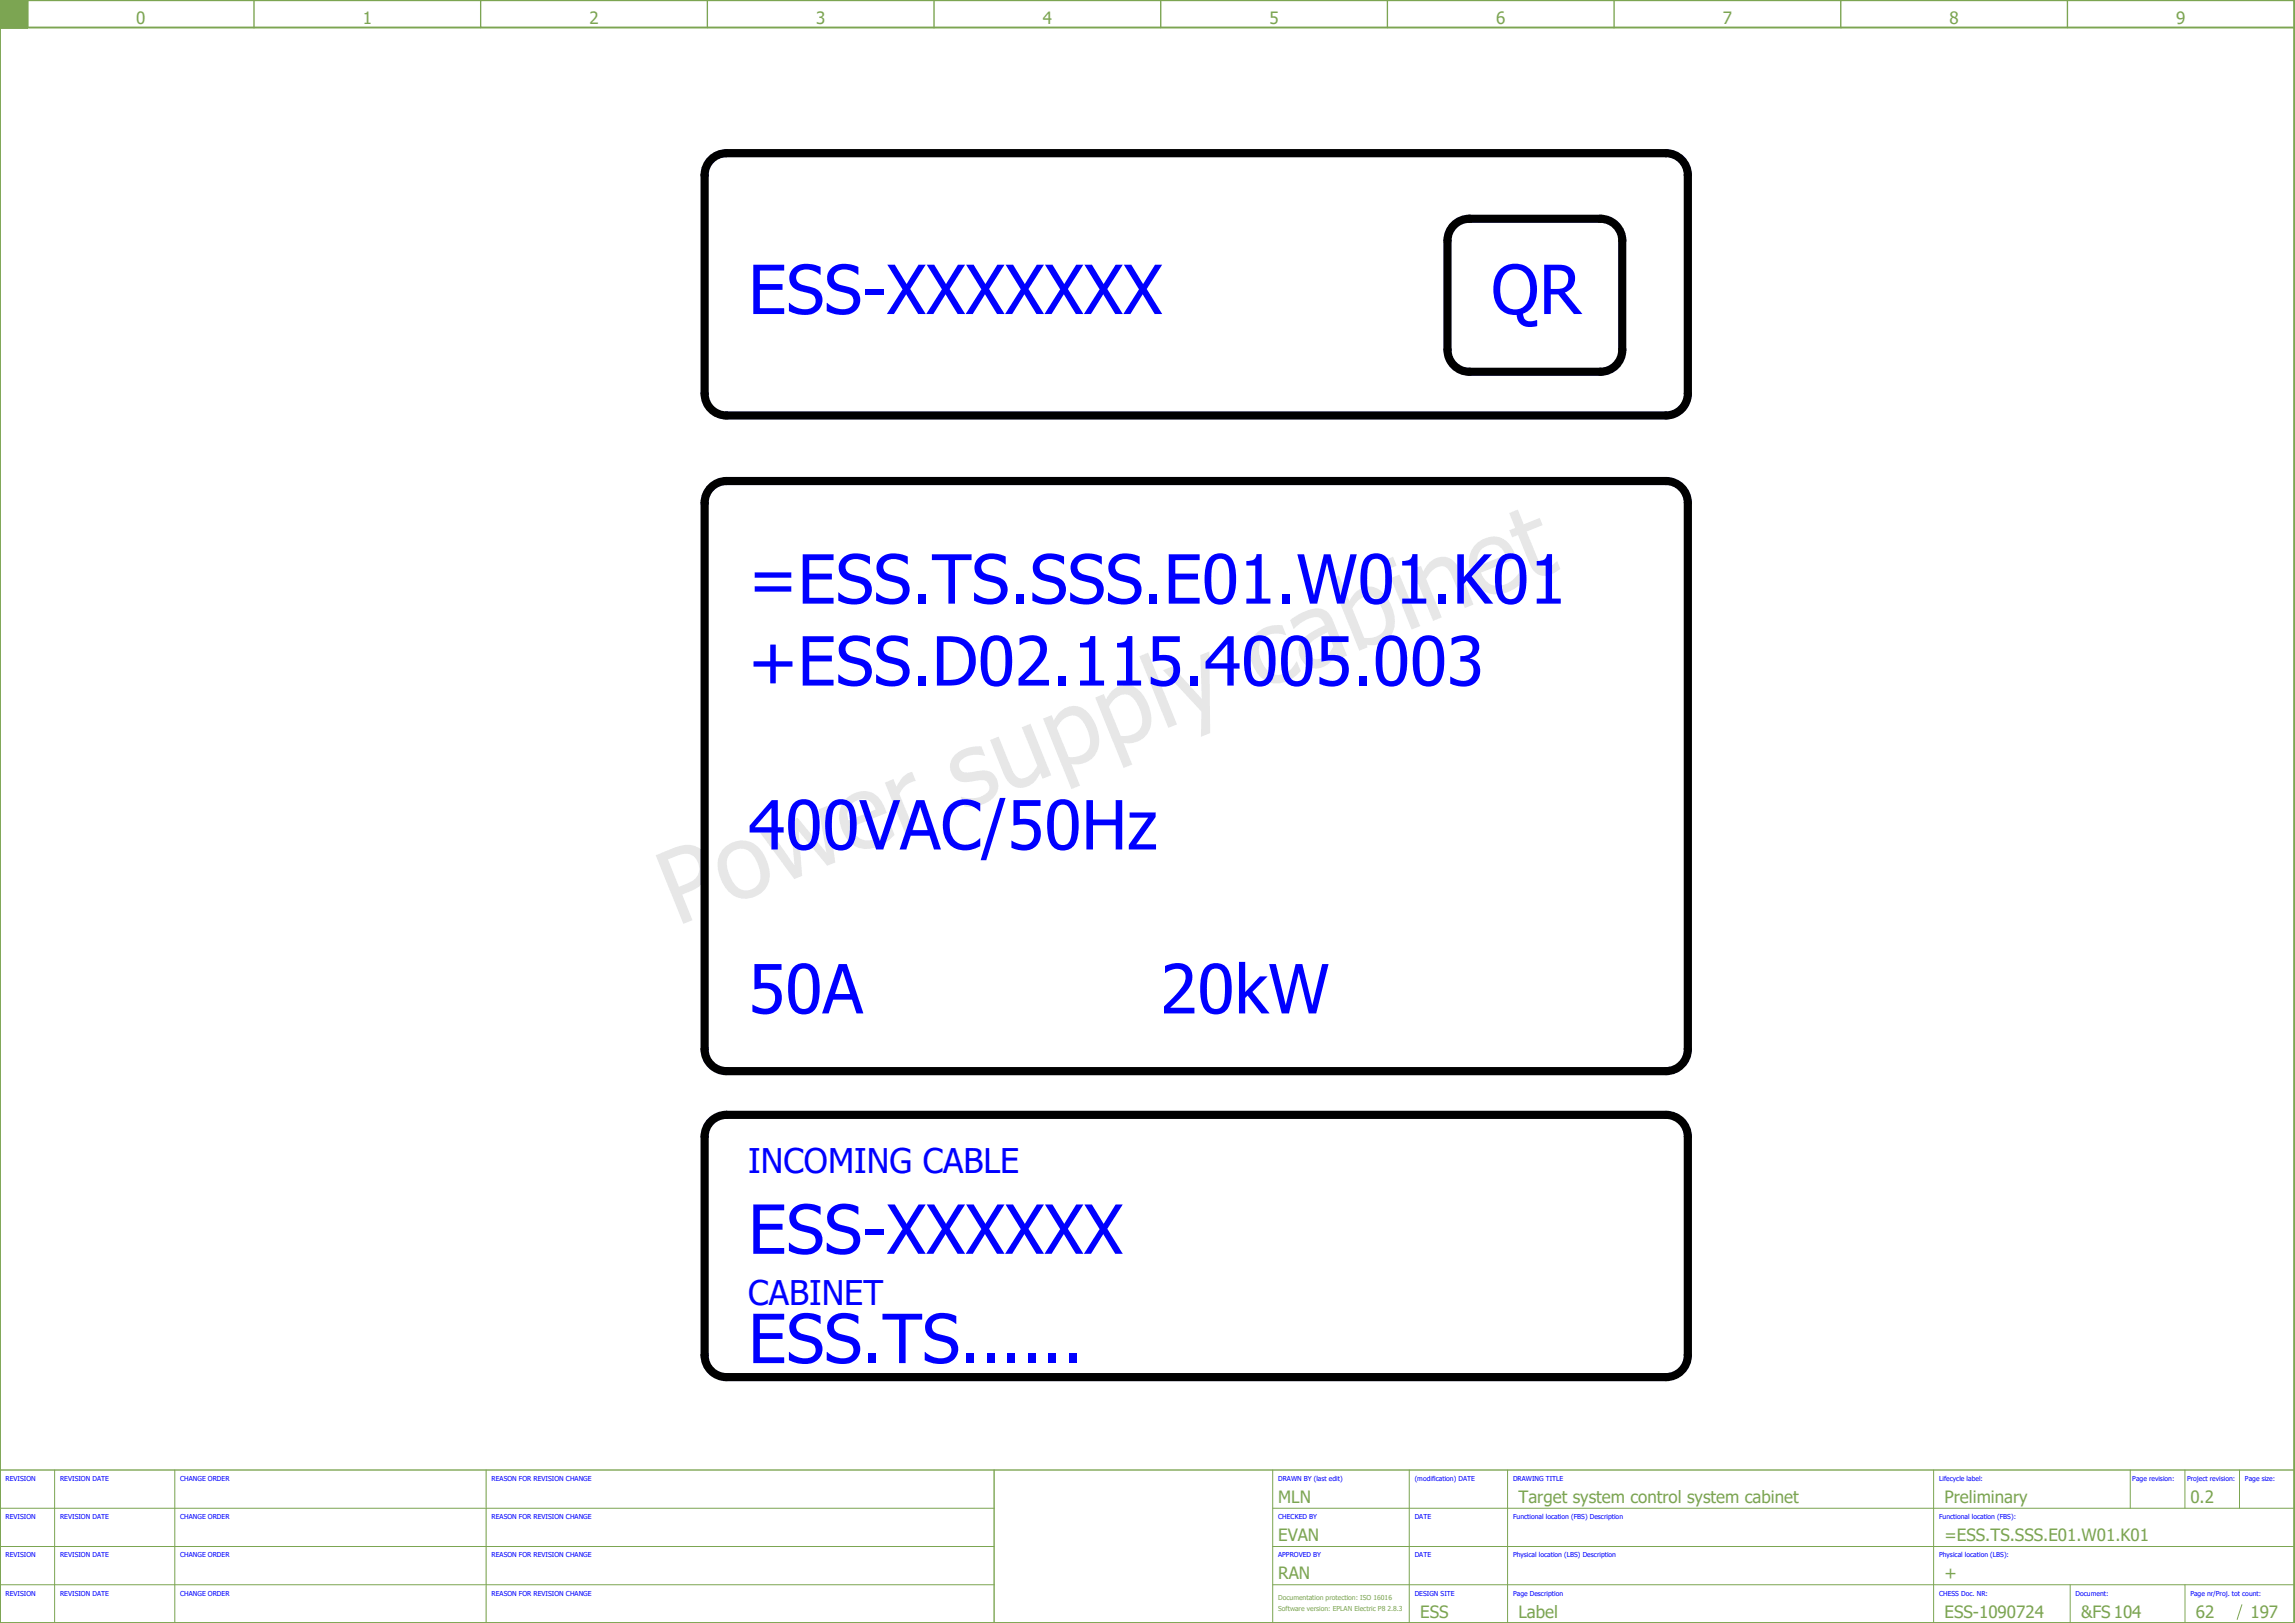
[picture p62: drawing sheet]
<svg xmlns="http://www.w3.org/2000/svg" width="420mm" height="297mm" viewBox="0 0 420 297" stroke-linecap="round" stroke-linejoin="round" font-family="sans-serif">
<defs><g id="words">
<text font-size="18.6" fill="#e7e7e7" x="123.8" y="169.6" transform="rotate(-22 123.8 169.6)">Power supply cabinet</text>
<g font-size="12.4" fill="#00f">
<text x="137" y="57.5">ESS-XXXXXXX</text>
<text x="273" y="57.5">QR</text>
<text x="137" y="110.5">=ESS.TS.SSS.E01.W01.K01</text>
<text x="137" y="125.5">+ESS.D02.115.4005.003</text>
<text x="137" y="155.5">400VAC/50Hz</text>
<text x="137" y="185.5">50A</text>
<text x="212.4" y="185.5">20kW</text>
<text x="137" y="229.5">ESS-XXXXXX</text>
<text x="137" y="249.5">ESS.TS......</text>
</g>
<g font-size="6.2" fill="#00f">
<text x="137" y="214.8">INCOMING CABLE</text>
<text x="137" y="238.8">CABINET</text>
</g>
<g font-size="3.1" fill="#7ca552">
<text x="24.9" y="4.4">0</text>
<text x="66.4" y="4.4">1</text>
<text x="107.9" y="4.4">2</text>
<text x="149.4" y="4.4">3</text>
<text x="190.9" y="4.4">4</text>
<text x="232.4" y="4.4">5</text>
<text x="273.9" y="4.4">6</text>
<text x="315.4" y="4.4">7</text>
<text x="356.9" y="4.4">8</text>
<text x="398.4" y="4.4">9</text>
<text x="234" y="275">MLN</text>
<text x="278" y="275">Target system control system cabinet</text>
<text x="356" y="275">Preliminary</text>
<text x="401" y="275">0.2</text>
<text x="234" y="282">EVAN</text>
<text x="356" y="282">=ESS.TS.SSS.E01.W01.K01</text>
<text x="234" y="289">RAN</text>
<text x="356" y="289">+</text>
<text x="260" y="296">ESS</text>
<text x="278" y="296">Label</text>
<text x="356" y="296">ESS-1090724</text>
<text x="381" y="296">&amp;FS 104</text>
<text x="402" y="296">62</text>
<text x="412" y="296">197</text>
</g>
<g font-size="1.2" fill="#00f">
<text x="1" y="271">REVISION</text>
<text x="11" y="271">REVISION DATE</text>
<text x="33" y="271">CHANGE ORDER</text>
<text x="90" y="271">REASON FOR REVISION CHANGE</text>
<text x="234" y="271">DRAWN BY (last edit)</text>
<text x="259" y="271">(modification) DATE</text>
<text x="277" y="271">DRAWING TITLE</text>
<text x="355" y="271">Lifecycle label:</text>
<text x="390.4" y="271">Page revision:</text>
<text x="400.4" y="271">Project revision:</text>
<text x="411" y="271">Page size:</text>
<text x="1" y="278">REVISION</text>
<text x="11" y="278">REVISION DATE</text>
<text x="33" y="278">CHANGE ORDER</text>
<text x="90" y="278">REASON FOR REVISION CHANGE</text>
<text x="234" y="278">CHECKED BY</text>
<text x="259" y="278">DATE</text>
<text x="277" y="278">Functional location (FBS) Description</text>
<text x="355" y="278">Functional location (FBS):</text>
<text x="1" y="285">REVISION</text>
<text x="11" y="285">REVISION DATE</text>
<text x="33" y="285">CHANGE ORDER</text>
<text x="90" y="285">REASON FOR REVISION CHANGE</text>
<text x="234" y="285">APPROVED BY</text>
<text x="259" y="285">DATE</text>
<text x="277" y="285">Physical location (LBS) Description</text>
<text x="355" y="285">Physical location (LBS):</text>
<text x="1" y="292">REVISION</text>
<text x="11" y="292">REVISION DATE</text>
<text x="33" y="292">CHANGE ORDER</text>
<text x="90" y="292">REASON FOR REVISION CHANGE</text>
<text x="259" y="292">DESIGN SITE</text>
<text x="277" y="292">Page Description</text>
<text x="355" y="292">CHESS Doc. NR:</text>
<text x="380" y="292">Document:</text>
<text x="401" y="292">Page nr/Proj. tot count:</text>
</g>
<g font-size="1.2" fill="#7ca552">
<text x="234" y="292.8">Documentation protection: ISO 16016</text>
<text x="234" y="294.8">Software version: EPLAN Electric P8 2.8.3</text>
</g>
</g></defs>
<path d="M0 5h420M0 0h420v297h-420zM5 0v5" fill="none" stroke="#7ca552" stroke-width=".35"/>
<path d="M0 5h5M46.5 0v5M88 0v5M129.5 0v5M171 0v5M212.5 0v5M254 0v5M295.5 0v5M337 0v5M378.5 0v5M182 269v28M420 269h-420v28" fill="none" stroke="#7ca552" stroke-width=".25"/>
<path d="M0 0h5v5h-5z" fill="#7ca552" stroke="#7ca552" stroke-width=".18"/>
<g fill="none" stroke="#7ca552" stroke-width=".18">
<path d="M0 276h182M10 269v28M32 269v28M89 269v28M233 276h187M233 269v28M258 269v28M276 269v28M354 269v28M390 269v7M400 269v7M410 269v7"/>
<path d="M0 283h182M0 290h182M233 283h187M233 290h187M379 290v7M400 290v7M410.4 293.6l-.8 2.8"/>
</g>
<path d="M130.2 29.2a4 4 0 0 1 2.8-1.2h172a4 4 0 0 1 4 4v40a4 4 0 0 1-4 4h-172a4 4 0 0 1-4-4v-40a4 4 0 0 1 1.2-2.8zM266.2 41.2a4 4 0 0 1 2.8-1.2h24a4 4 0 0 1 4 4v20a4 4 0 0 1-4 4h-24a4 4 0 0 1-4-4v-20a4 4 0 0 1 1.2-2.8zM130.2 89.2a4 4 0 0 1 2.8-1.2h172a4 4 0 0 1 4 4v100a4 4 0 0 1-4 4h-172a4 4 0 0 1-4-4v-100a4 4 0 0 1 1.2-2.8zM130.2 205.2a4 4 0 0 1 2.8-1.2h172a4 4 0 0 1 4 4v40a4 4 0 0 1-4 4h-172a4 4 0 0 1-4-4v-40a4 4 0 0 1 1.2-2.8z" fill="none" stroke="#000" stroke-width="1.5"/>
<use href="#words"/>
</svg>
